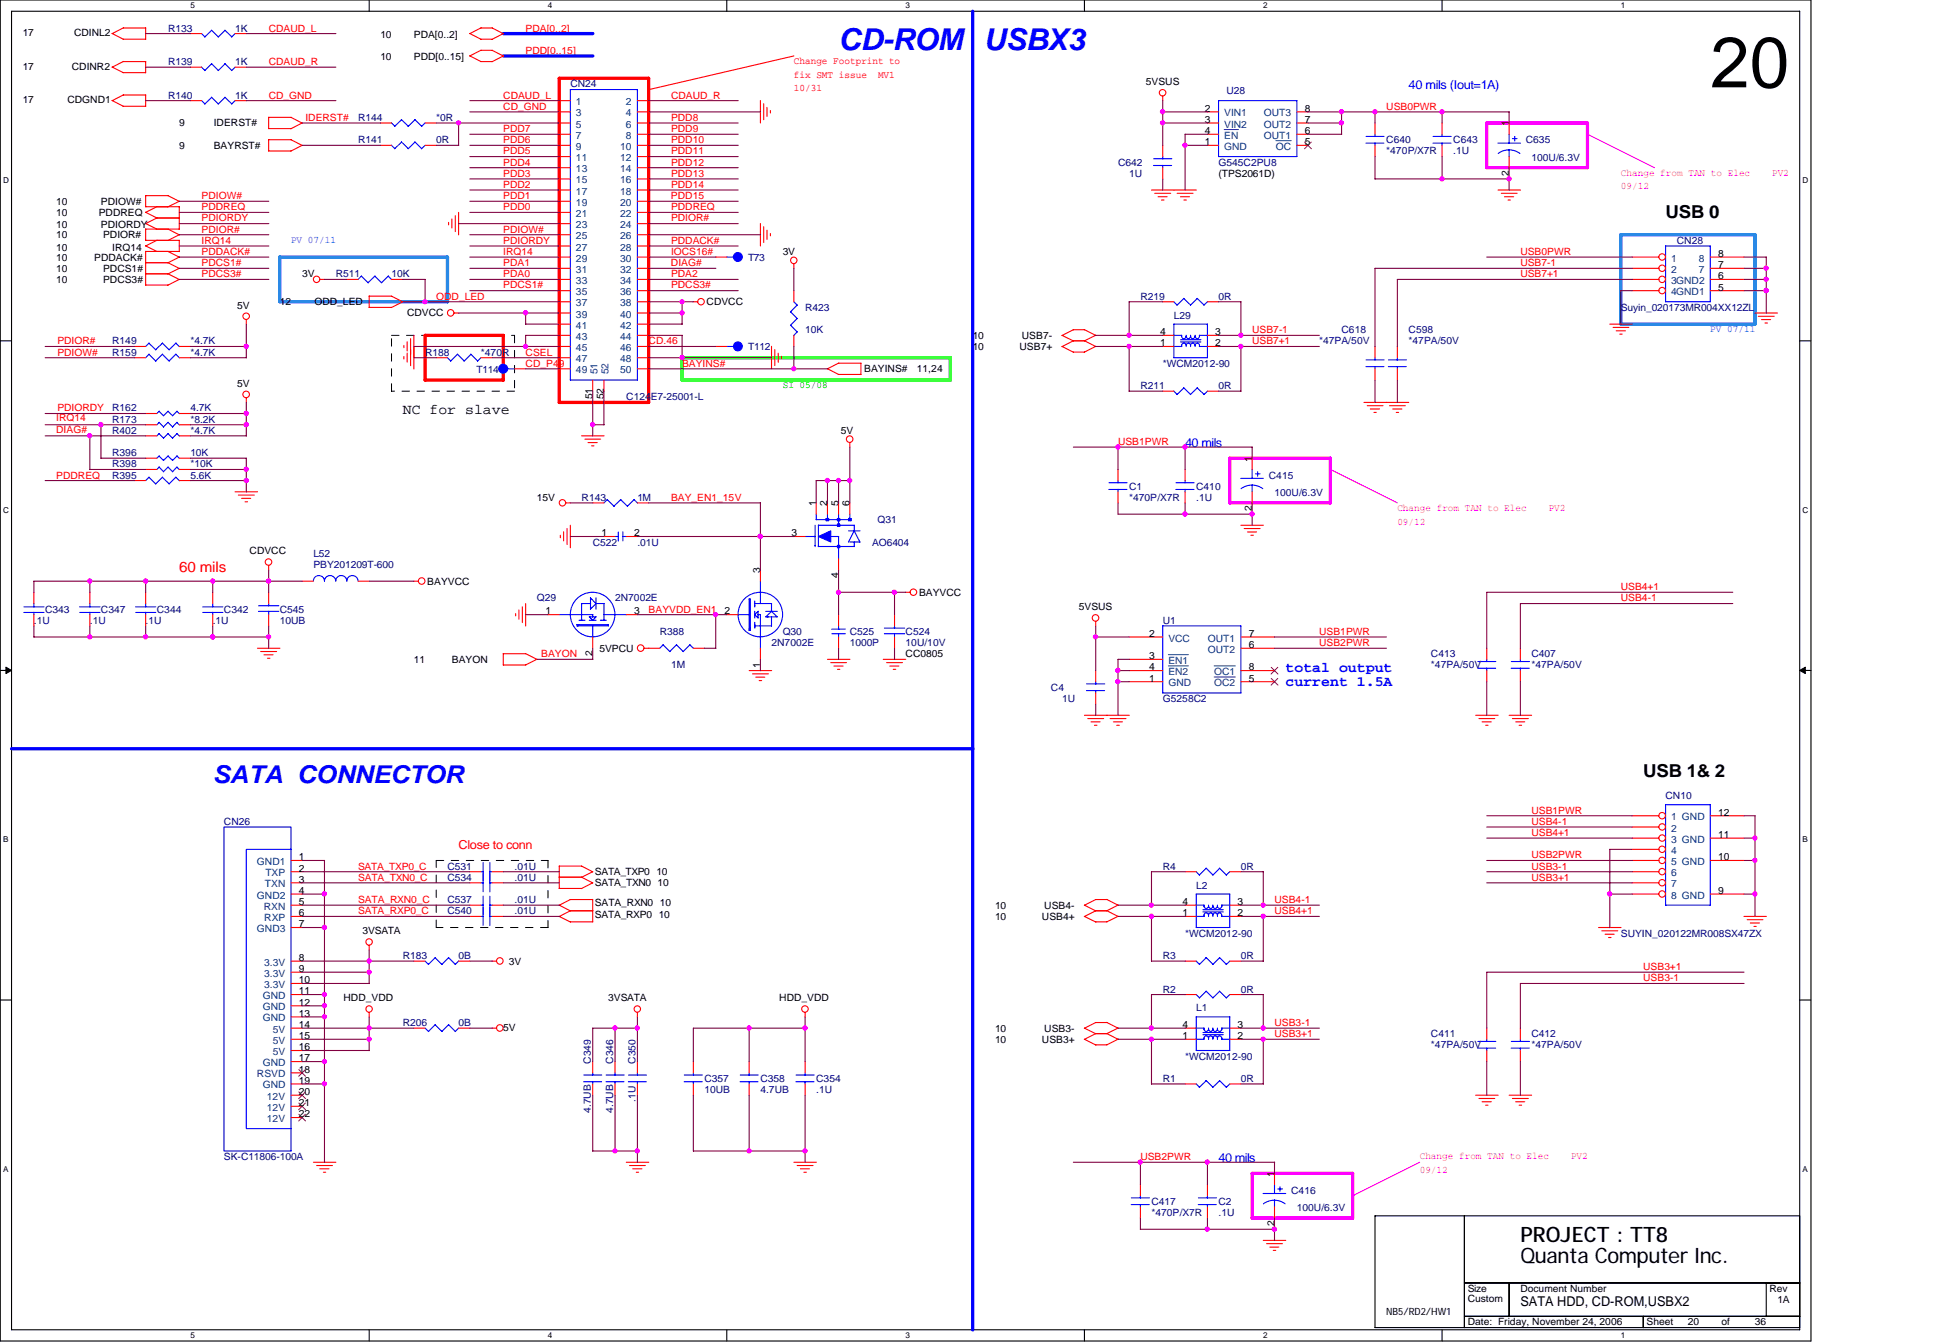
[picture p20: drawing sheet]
<svg xmlns="http://www.w3.org/2000/svg" width="262mm" height="182mm" viewBox="0 0 262 182" stroke-linecap="round" stroke-linejoin="round" font-family="sans-serif">
<defs><g id="words">
<text font-size="9.7" x="231.6" y="11.8">20</text>
<g font-size="4.1" fill="#00f">
<text x="113.6" y="6.8">CD-ROM</text>
<text x="133.2" y="6.8">USBX3</text>
</g>
<text font-size="3.3" fill="#00f" x="28.8" y="106">SATA CONNECTOR</text>
<g font-size="2.9">
<text x="205.9" y="171">Quanta Computer Inc.</text>
<text x="205.9" y="168.3">PROJECT : TT8</text>
</g>
<g font-size="2.4">
<text x="225.5" y="29.5">USB 0</text>
<text x="222.5" y="105.2">USB 1&amp; 2</text>
</g>
<text font-size="2" x="54.5" y="56.1">NC for slave</text>
<text font-size="2" fill="#f00" x="24.3" y="77.5">60 mils</text>
<g font-size="2" fill="#00f">
<text x="174.1" y="91">total output</text>
<text x="174.1" y="92.9">current 1.5A</text>
</g>
<text font-size="1.8" x="205.9" y="176.9">SATA HDD, CD-ROM,USBX2</text>
<g font-size="1.7" fill="#00f">
<text x="190.8" y="12.1">40 mils (Iout=1A)</text>
<text x="160.5" y="60.5">40 mils</text>
<text x="165" y="157.4">40 mils</text>
</g>
<text font-size="1.7" fill="#f00" x="62.1" y="115">Close to conn</text>
<g font-size="1.4">
<text x="3.1" y="4.9">17</text>
<text x="10" y="4.9">CDINL2</text>
<text x="51.5" y="5.2">10</text>
<text x="56" y="5.2">PDA[0..2]</text>
<text x="3.1" y="9.4">17</text>
<text x="9.7" y="9.4">CDINR2</text>
<text x="51.5" y="8.2">10</text>
<text x="56" y="8.2">PDD[0..15]</text>
<text x="155.2" y="11.5">5VSUS</text>
<text x="3.1" y="13.9">17</text>
<text x="9.1" y="13.9">CDGND1</text>
<text x="24.3" y="17.1">9</text>
<text x="29" y="17.1">IDERST#</text>
<text x="163.2" y="15.1">2</text>
<text x="163.2" y="16.6">3</text>
<text x="176.7" y="15.1">8</text>
<text x="176.7" y="16.6">7</text>
<text x="204.3" y="17.1" transform="rotate(-90 204.3 17.1)">1</text>
<text x="24.3" y="20.2">9</text>
<text x="29" y="20.2">BAYRST#</text>
<text x="163.2" y="19.7">1</text>
<text x="163.2" y="18.2">4</text>
<text x="165" y="23.9">(TPS2061D)</text>
<text x="176.7" y="19.7">5</text>
<text x="176.7" y="18.2">6</text>
<text x="204.3" y="23.8" transform="rotate(-90 204.3 23.8)">2</text>
<text x="7.6" y="27.7">10</text>
<text x="7.6" y="29.2">10</text>
<text x="13.4" y="29.2">PDDREQ</text>
<text x="13.7" y="27.7">PDIOW#</text>
<text x="7.6" y="30.9">10</text>
<text x="7.6" y="32.3">10</text>
<text x="7.6" y="35.3">10</text>
<text x="7.6" y="33.9">10</text>
<text x="12.8" y="35.3">PDDACK#</text>
<text x="13.7" y="30.9">PDIORDY</text>
<text x="14" y="32.3">PDIOR#</text>
<text x="15.2" y="33.9">IRQ14</text>
<text x="106" y="34.5">3V</text>
<text x="232.7" y="34.8">8</text>
<text x="7.6" y="38.3">10</text>
<text x="7.6" y="36.8">10</text>
<text x="14" y="38.3">PDCS3#</text>
<text x="14" y="36.8">PDCS1#</text>
<text x="32.1" y="41.8">5V</text>
<text x="37.9" y="41.3">12</text>
<text x="40.9" y="37.6">3V</text>
<text x="42.6" y="41.3">ODD_LED</text>
<text x="95.7" y="41.3">CDVCC</text>
<text x="232.7" y="39.3">5</text>
<text x="232.7" y="37.8">6</text>
<text x="232.7" y="36.3">7</text>
<text x="55.1" y="42.9">CDVCC</text>
<text x="131.7" y="47.4">10</text>
<text x="131.7" y="45.9">10</text>
<text x="138.1" y="47.4">USB7+</text>
<text x="138.4" y="45.9">USB7-</text>
<text x="157.1" y="46.9">1</text>
<text x="157.1" y="45.4">4</text>
<text x="164.6" y="45.4">3</text>
<text x="164.6" y="46.9">2</text>
<text x="32.1" y="52.4">5V</text>
<text x="117" y="50.4">BAYINS#</text>
<text x="124.2" y="50.4">11,24</text>
<text x="80.2" y="54.1" transform="rotate(-90 80.2 54.1)">51</text>
<text x="81.8" y="54.1" transform="rotate(-90 81.8 54.1)">52</text>
<text x="113.9" y="58.8">5V</text>
<text x="169.5" y="62.5" transform="rotate(-90 169.5 62.5)">1</text>
<text x="72.7" y="67.8">15V</text>
<text x="110.5" y="68.6" transform="rotate(-90 110.5 68.6)">1</text>
<text x="112" y="68.6" transform="rotate(-90 112 68.6)">2</text>
<text x="113.5" y="68.6" transform="rotate(-90 113.5 68.6)">5</text>
<text x="115.1" y="68.6" transform="rotate(-90 115.1 68.6)">6</text>
<text x="169.5" y="69.2" transform="rotate(-90 169.5 69.2)">2</text>
<text x="33.8" y="75.1">CDVCC</text>
<text x="81.4" y="72.6">1</text>
<text x="85.9" y="72.6">2</text>
<text x="103" y="77.7" transform="rotate(-90 103 77.7)">3</text>
<text x="107.2" y="72.6">3</text>
<text x="57.9" y="79.2">BAYVCC</text>
<text x="73.9" y="83.2">1</text>
<text x="85.9" y="83.2">3</text>
<text x="98.1" y="83.2">2</text>
<text x="113.5" y="78.3" transform="rotate(-90 113.5 78.3)">4</text>
<text x="124.5" y="80.7">BAYVCC</text>
<text x="146.1" y="82.7">5VSUS</text>
<text x="56" y="89.8">11</text>
<text x="61.2" y="89.8">BAYON</text>
<text x="80.2" y="88.9" transform="rotate(-90 80.2 88.9)">2</text>
<text x="81.2" y="88.3">5VPCU</text>
<text x="122.6" y="89">CC0805</text>
<text x="155.6" y="89.3">3</text>
<text x="155.6" y="86.3">2</text>
<text x="169.1" y="87.8">6</text>
<text x="169.1" y="86.3">7</text>
<text x="103" y="90.4" transform="rotate(-90 103 90.4)">1</text>
<text x="155.6" y="92.3">1</text>
<text x="155.6" y="90.8">4</text>
<text x="169.1" y="90.8">8</text>
<text x="169.1" y="92.3">5</text>
<text x="232.7" y="110.5">12</text>
<text x="232.7" y="113.5">11</text>
<text x="40.5" y="118">2</text>
<text x="40.5" y="119.5">3</text>
<text x="40.5" y="116.5">1</text>
<text x="80.6" y="118.5">SATA_TXP0 10</text>
<text x="232.7" y="116.5">10</text>
<text x="40.5" y="124.1">6</text>
<text x="40.5" y="121.1">4</text>
<text x="40.5" y="125.6">7</text>
<text x="40.5" y="122.6">5</text>
<text x="80.6" y="122.8">SATA_RXN0 10</text>
<text x="80.6" y="124.3">SATA_RXP0 10</text>
<text x="80.6" y="120">SATA_TXN0 10</text>
<text x="134.7" y="124.6">10</text>
<text x="134.7" y="123.1">10</text>
<text x="141.1" y="124.6">USB4+</text>
<text x="141.4" y="123.1">USB4-</text>
<text x="160.1" y="124.1">1</text>
<text x="160.1" y="122.6">4</text>
<text x="167.6" y="122.6">3</text>
<text x="167.6" y="124.1">2</text>
<text x="232.7" y="121.1">9</text>
<text x="40.5" y="130.2">8</text>
<text x="40.5" y="131.7">9</text>
<text x="49.1" y="126.6">3VSATA</text>
<text x="68.9" y="130.6">3V</text>
<text x="40.5" y="136.2">12</text>
<text x="40.5" y="133.2">10</text>
<text x="40.5" y="137.7">13</text>
<text x="40.5" y="134.7">11</text>
<text x="46.5" y="135.6">HDD_VDD</text>
<text x="82.4" y="135.6">3VSATA</text>
<text x="105.5" y="135.6">HDD_VDD</text>
<text x="40.5" y="142.3">16</text>
<text x="40.5" y="139.2">14</text>
<text x="40.5" y="143.8">17</text>
<text x="40.5" y="140.7">15</text>
<text x="68.2" y="139.6">5V</text>
<text x="134.7" y="141.2">10</text>
<text x="134.7" y="139.7">10</text>
<text x="141.1" y="141.2">USB3+</text>
<text x="141.4" y="139.7">USB3-</text>
<text x="160.1" y="140.7">1</text>
<text x="160.1" y="139.2">4</text>
<text x="167.6" y="139.2">3</text>
<text x="167.6" y="140.7">2</text>
<text x="40.5" y="148.3">20</text>
<text x="40.5" y="145.3">18</text>
<text x="40.5" y="149.8">21</text>
<text x="40.5" y="146.8">19</text>
<text x="40.5" y="151.3">22</text>
<text x="172.6" y="159.4" transform="rotate(-90 172.6 159.4)">1</text>
<text x="172.6" y="166.1" transform="rotate(-90 172.6 166.1)">2</text>
<text x="187.7" y="178.1">NB5/RD2/HW1</text>
<text x="198.8" y="176.3">Custom</text>
<text x="198.8" y="175">Size</text>
<text x="198.8" y="179.5">Date: Friday, November 24, 2006</text>
<text x="205.9" y="175">Document Number</text>
<text x="223" y="179.5">Sheet</text>
<text x="228.6" y="179.5">20</text>
<text x="233.1" y="179.5">of</text>
<text x="237.7" y="179.5">36</text>
<text x="239.6" y="175">Rev</text>
<text x="240.7" y="176.5">1A</text>
</g>
<g font-size="1.4" fill="#000080">
<text x="22.8" y="4.3">R133</text>
<text x="31.8" y="4.3">1K</text>
<text x="22.8" y="8.8">R139</text>
<text x="31.8" y="8.8">1K</text>
<text x="77.2" y="11.8">CN24</text>
<text x="22.8" y="13.4">R140</text>
<text x="31.8" y="13.4">1K</text>
<text x="48.5" y="16.4">R144</text>
<text x="59.1" y="16.4">*0R</text>
<text x="166.1" y="12.7">U28</text>
<text x="48.5" y="19.4">R141</text>
<text x="59.1" y="19.4">0R</text>
<text x="151.4" y="22.4">C642</text>
<text x="152.9" y="23.9">1U</text>
<text x="165" y="22.4">G545C2PU8</text>
<text x="187.7" y="19.4">C640</text>
<text x="187.7" y="20.9">*470P/X7R</text>
<text x="196.8" y="19.4">C643</text>
<text x="196.8" y="20.9">.1U</text>
<text x="206.6" y="19.4">C635</text>
<text x="207.4" y="21.8">100U/6.3V</text>
<text x="101.3" y="35.3">T73</text>
<text x="227.1" y="33">CN28</text>
<text x="45.5" y="37.6">R511</text>
<text x="53" y="37.6">10K</text>
<text x="154.4" y="40.6">R219</text>
<text x="165" y="40.6">0R</text>
<text x="15.2" y="46.7">R149</text>
<text x="25.8" y="46.7">*4.7K</text>
<text x="101.3" y="47.4">T112</text>
<text x="109" y="42.1">R423</text>
<text x="109" y="45.1">10K</text>
<text x="159" y="43.2">L29</text>
<text x="178.6" y="46.7">*47PA/50V</text>
<text x="181.7" y="45.1">C618</text>
<text x="190.8" y="45.1">C598</text>
<text x="190.8" y="46.7">*47PA/50V</text>
<text x="219.5" y="42.1">Suyin_020173MR004XX12ZL</text>
<text x="15.2" y="48.2">R159</text>
<text x="25.8" y="48.2">*4.7K</text>
<text x="57.6" y="48.2">R188</text>
<text x="64.5" y="50.6">T114</text>
<text x="65.1" y="48.2">*470R</text>
<text x="154.4" y="52.7">R211</text>
<text x="157.5" y="49.7">*WCM2012-90</text>
<text x="165" y="52.7">0R</text>
<text x="15.2" y="55.7">R162</text>
<text x="15.2" y="57.2">R173</text>
<text x="15.2" y="58.8">R402</text>
<text x="25.8" y="55.7">4.7K</text>
<text x="25.8" y="57.2">*8.2K</text>
<text x="25.8" y="58.8">*4.7K</text>
<text x="84.8" y="54.2">C124E7-25001-L</text>
<text x="15.2" y="64.8">R395</text>
<text x="15.2" y="61.8">R396</text>
<text x="15.2" y="63.3">R398</text>
<text x="25.8" y="64.8">5.6K</text>
<text x="25.8" y="61.8">10K</text>
<text x="25.8" y="63.3">*10K</text>
<text x="171.8" y="64.8">C415</text>
<text x="78.8" y="67.8">R143</text>
<text x="86.3" y="67.8">1M</text>
<text x="118.8" y="70.9">Q31</text>
<text x="152.9" y="66.3">C1</text>
<text x="152.9" y="67.8">*470P/X7R</text>
<text x="162" y="66.3">C410</text>
<text x="162" y="67.8">.1U</text>
<text x="172.6" y="67.2">100U/6.3V</text>
<text x="42.4" y="75.4">L52</text>
<text x="42.4" y="76.9">PBY201209T-600</text>
<text x="80.3" y="73.9">C522</text>
<text x="86.3" y="73.9">.01U</text>
<text x="118.1" y="73.9">AO6404</text>
<text x="6.1" y="83">C343</text>
<text x="13.7" y="83">C347</text>
<text x="21.2" y="83">C344</text>
<text x="30.3" y="83">C342</text>
<text x="37.9" y="83">C545</text>
<text x="72.7" y="81.4">Q29</text>
<text x="83.3" y="81.4">2N7002E</text>
<text x="4.6" y="84.5">.1U</text>
<text x="12.2" y="84.5">.1U</text>
<text x="19.7" y="84.5">.1U</text>
<text x="28.8" y="84.5">.1U</text>
<text x="37.9" y="84.5">10UB</text>
<text x="89.3" y="86">R388</text>
<text x="104.5" y="87.5">2N7002E</text>
<text x="106" y="86">Q30</text>
<text x="115.1" y="86">C525</text>
<text x="115.1" y="87.5">1000P</text>
<text x="122.6" y="86">C524</text>
<text x="122.6" y="87.5">10U/10V</text>
<text x="157.5" y="84.5">U1</text>
<text x="193.8" y="89">C413</text>
<text x="207.4" y="89">C407</text>
<text x="90.9" y="90.5">1M</text>
<text x="142.3" y="93.6">C4</text>
<text x="143.8" y="95.1">1U</text>
<text x="157.5" y="95.1">G5258C2</text>
<text x="193.8" y="90.5">*47PA/50V</text>
<text x="207.4" y="90.5">*47PA/50V</text>
<text x="30.3" y="111.7">CN26</text>
<text x="225.5" y="108.2">CN10</text>
<text x="60.6" y="119.3">C534</text>
<text x="60.6" y="117.8">C531</text>
<text x="69.7" y="119.3">.01U</text>
<text x="69.7" y="117.8">.01U</text>
<text x="157.5" y="117.8">R4</text>
<text x="168" y="117.8">0R</text>
<text x="60.6" y="123.8">C540</text>
<text x="60.6" y="122.3">C537</text>
<text x="69.7" y="123.8">.01U</text>
<text x="69.7" y="122.3">.01U</text>
<text x="162" y="120.4">L2</text>
<text x="54.5" y="129.9">R183</text>
<text x="62.1" y="129.9">0B</text>
<text x="157.5" y="129.9">R3</text>
<text x="160.5" y="126.9">*WCM2012-90</text>
<text x="168" y="129.9">0R</text>
<text x="219.5" y="126.9">SUYIN_020122MR008SX47ZX</text>
<text x="157.5" y="134.4">R2</text>
<text x="162" y="137">L1</text>
<text x="168" y="134.4">0R</text>
<text x="54.5" y="139">R206</text>
<text x="62.1" y="139">0B</text>
<text x="160.5" y="143.5">*WCM2012-90</text>
<text x="193.8" y="140.5">C411</text>
<text x="193.8" y="142">*47PA/50V</text>
<text x="207.4" y="140.5">C412</text>
<text x="207.4" y="142">*47PA/50V</text>
<text x="80" y="144.1" transform="rotate(-90 80 144.1)">C349</text>
<text x="83" y="144.1" transform="rotate(-90 83 144.1)">C346</text>
<text x="86.1" y="149.2" transform="rotate(-90 86.1 149.2)">.1U</text>
<text x="86.1" y="144.1" transform="rotate(-90 86.1 144.1)">C350</text>
<text x="95.4" y="146.5">C357</text>
<text x="95.4" y="148">10UB</text>
<text x="103" y="146.5">C358</text>
<text x="103" y="148">4.7UB</text>
<text x="110.5" y="146.5">C354</text>
<text x="110.5" y="148">.1U</text>
<text x="157.5" y="146.5">R1</text>
<text x="168" y="146.5">0R</text>
<text x="80" y="150.7" transform="rotate(-90 80 150.7)">4.7UB</text>
<text x="83" y="150.7" transform="rotate(-90 83 150.7)">4.7UB</text>
<text x="30.3" y="157.1">SK-C11806-100A</text>
<text x="174.9" y="161.7">C416</text>
<text x="155.9" y="163.2">C417</text>
<text x="155.9" y="164.7">*470P/X7R</text>
<text x="165" y="163.2">C2</text>
<text x="165" y="164.7">.1U</text>
<text x="175.6" y="164.1">100U/6.3V</text>
</g>
<g font-size="1.4" fill="#f00">
<text x="36.4" y="4.3">CDAUD_L</text>
<text x="71.2" y="4.3">PDA[0..2]</text>
<text x="36.4" y="8.8">CDAUD_R</text>
<text x="71.2" y="7.3">PDD[0..15]</text>
<text x="107.5" y="8.7">Change Footprint to</text>
<text x="107.5" y="10.5">fix SMT issue</text>
<text x="118.9" y="10.5">MV1</text>
<text x="36.4" y="13.4">CD_GND</text>
<text x="41.4" y="16.4">IDERST#</text>
<text x="68.2" y="17.9">PDD7</text>
<text x="68.2" y="14.9">CD_GND</text>
<text x="68.2" y="13.4">CDAUD_L</text>
<text x="90.9" y="16.4">PDD8</text>
<text x="90.9" y="17.9">PDD9</text>
<text x="90.9" y="13.4">CDAUD_R</text>
<text x="107.5" y="12.3">10/31</text>
<text x="187.7" y="14.9">USB0PWR</text>
<text x="68.2" y="20.9">PDD5</text>
<text x="68.2" y="19.4">PDD6</text>
<text x="68.2" y="23.9">PDD3</text>
<text x="68.2" y="22.4">PDD4</text>
<text x="90.9" y="23.9">PDD13</text>
<text x="90.9" y="19.4">PDD10</text>
<text x="90.9" y="22.4">PDD12</text>
<text x="90.9" y="20.9">PDD11</text>
<text x="27.3" y="30">PDIORDY</text>
<text x="27.3" y="27">PDIOW#</text>
<text x="27.3" y="28.5">PDDREQ</text>
<text x="68.2" y="25.5">PDD2</text>
<text x="68.2" y="27">PDD1</text>
<text x="68.2" y="28.5">PDD0</text>
<text x="90.9" y="27">PDD15</text>
<text x="90.9" y="28.5">PDDREQ</text>
<text x="90.9" y="25.5">PDD14</text>
<text x="90.9" y="30">PDIOR#</text>
<text x="27.3" y="34.5">PDDACK#</text>
<text x="27.3" y="31.5">PDIOR#</text>
<text x="27.3" y="33">IRQ14</text>
<text x="68.2" y="33">PDIORDY</text>
<text x="68.2" y="34.5">IRQ14</text>
<text x="68.2" y="31.5">PDIOW#</text>
<text x="90.9" y="33">PDDACK#</text>
<text x="90.9" y="34.5">IOCS16#</text>
<text x="205.9" y="34.5">USB0PWR</text>
<text x="27.3" y="37.6">PDCS3#</text>
<text x="27.3" y="36">PDCS1#</text>
<text x="59.1" y="40.6">ODD_LED</text>
<text x="68.2" y="36">PDA1</text>
<text x="68.2" y="39.1">PDCS1#</text>
<text x="68.2" y="37.6">PDA0</text>
<text x="90.9" y="36">DIAG#</text>
<text x="90.9" y="37.6">PDA2</text>
<text x="90.9" y="39.1">PDCS3#</text>
<text x="205.9" y="36">USB7-1</text>
<text x="205.9" y="37.6">USB7+1</text>
<text x="7.8" y="46.7">PDIOR#</text>
<text x="87.8" y="46.7">CD.46</text>
<text x="169.6" y="46.7">USB7+1</text>
<text x="169.6" y="45.1">USB7-1</text>
<text x="7.8" y="48.2">PDIOW#</text>
<text x="71.2" y="48.2">CSEL</text>
<text x="71.2" y="49.7">CD_P49</text>
<text x="92.4" y="49.7">BAYINS#</text>
<text x="7.6" y="57.1">IRQ14</text>
<text x="7.6" y="58.6">DIAG#</text>
<text x="7.8" y="55.7">PDIORDY</text>
<text x="7.6" y="64.8">PDDREQ</text>
<text x="151.4" y="60.3">USB1PWR</text>
<text x="90.9" y="67.8">BAY_EN1_15V</text>
<text x="87.8" y="83">BAYVDD_EN1</text>
<text x="219.5" y="79.9">USB4+1</text>
<text x="219.5" y="81.4">USB4-1</text>
<text x="73.3" y="89">BAYON</text>
<text x="178.6" y="87.5">USB2PWR</text>
<text x="178.6" y="86">USB1PWR</text>
<text x="207.4" y="110.2">USB1PWR</text>
<text x="207.4" y="111.7">USB4-1</text>
<text x="207.4" y="113.2">USB4+1</text>
<text x="48.5" y="117.8">SATA_TXP0_C</text>
<text x="48.5" y="119.3">SATA_TXN0_C</text>
<text x="207.4" y="117.8">USB3-1</text>
<text x="207.4" y="119.3">USB3+1</text>
<text x="207.4" y="116.3">USB2PWR</text>
<text x="48.5" y="123.8">SATA_RXP0_C</text>
<text x="48.5" y="122.3">SATA_RXN0_C</text>
<text x="172.6" y="123.8">USB4+1</text>
<text x="172.6" y="122.3">USB4-1</text>
<text x="222.5" y="131.4">USB3+1</text>
<text x="222.5" y="132.9">USB3-1</text>
<text x="172.6" y="139">USB3-1</text>
<text x="172.6" y="140.5">USB3+1</text>
<text x="154.4" y="157.1">USB2PWR</text>
</g>
<g font-size="1.4" fill="#004080">
<text x="78" y="14.2">1</text>
<text x="78" y="15.8">3</text>
<text x="78" y="17.3">5</text>
<text x="84.8" y="14.2">2</text>
<text x="84.8" y="15.8">4</text>
<text x="84.8" y="17.3">6</text>
<text x="165.8" y="15.8">VIN1</text>
<text x="165.8" y="17.3">VIN2</text>
<text x="171.2" y="15.8">OUT3</text>
<text x="171.2" y="17.3">OUT2</text>
<text x="78" y="18.8">7</text>
<text x="78" y="20.3">9</text>
<text x="78" y="21.8">11</text>
<text x="78" y="23.3">13</text>
<text x="84" y="20.3">10</text>
<text x="84" y="21.8">12</text>
<text x="84" y="23.3">14</text>
<text x="84.8" y="18.8">8</text>
<text x="165.8" y="20.3">GND</text>
<text x="165.8" y="18.8">EN</text>
<text x="171.2" y="18.8">OUT1</text>
<text x="172.8" y="20.3">OC</text>
<text x="78" y="24.8">15</text>
<text x="78" y="26.4">17</text>
<text x="78" y="27.9">19</text>
<text x="78" y="29.4">21</text>
<text x="84" y="24.9">16</text>
<text x="84" y="26.4">18</text>
<text x="84" y="27.9">20</text>
<text x="84" y="29.4">22</text>
<text x="78" y="30.9">23</text>
<text x="78" y="32.4">25</text>
<text x="78" y="33.9">27</text>
<text x="78" y="35.4">29</text>
<text x="84" y="30.9">24</text>
<text x="84" y="32.4">26</text>
<text x="84" y="33.9">28</text>
<text x="84" y="35.4">30</text>
<text x="226.3" y="35.4">1</text>
<text x="230.1" y="35.4">8</text>
<text x="78" y="37">31</text>
<text x="78" y="38.5">33</text>
<text x="78" y="40">35</text>
<text x="78" y="41.5">37</text>
<text x="84" y="37">32</text>
<text x="84" y="38.5">34</text>
<text x="84" y="40">36</text>
<text x="84" y="41.5">38</text>
<text x="226.3" y="37">2</text>
<text x="226.3" y="38.5">3GND2</text>
<text x="226.3" y="40">4GND1</text>
<text x="230.1" y="37">7</text>
<text x="78" y="43">39</text>
<text x="78" y="44.5">41</text>
<text x="78" y="46">43</text>
<text x="78" y="47.5">45</text>
<text x="84" y="43">40</text>
<text x="84" y="44.5">42</text>
<text x="84" y="46">44</text>
<text x="84" y="47.5">46</text>
<text x="78" y="49.1">47</text>
<text x="78" y="50.6">49</text>
<text x="80.9" y="50.7" transform="rotate(-90 80.9 50.7)">51</text>
<text x="82.4" y="50.7" transform="rotate(-90 82.4 50.7)">52</text>
<text x="84" y="49.1">48</text>
<text x="84" y="50.6">50</text>
<text x="158.2" y="89.9">EN1</text>
<text x="158.2" y="86.9">VCC</text>
<text x="163.6" y="88.4">OUT2</text>
<text x="163.6" y="86.9">OUT1</text>
<text x="158.2" y="92.9">GND</text>
<text x="158.2" y="91.4">EN2</text>
<text x="164.4" y="91.4">OC1</text>
<text x="164.4" y="92.9">OC2</text>
<text x="226.3" y="111.1">1 GND</text>
<text x="226.3" y="112.6">2</text>
<text x="34.8" y="117.2">GND1</text>
<text x="35.9" y="118.7">TXP</text>
<text x="226.3" y="114.1">3 GND</text>
<text x="226.3" y="115.7">4</text>
<text x="226.3" y="117.2">5 GND</text>
<text x="226.3" y="118.7">6</text>
<text x="34.8" y="121.7">GND2</text>
<text x="35.7" y="123.2">RXN</text>
<text x="35.8" y="124.7">RXP</text>
<text x="35.9" y="120.2">TXN</text>
<text x="226.3" y="120.2">7</text>
<text x="226.3" y="121.7">8 GND</text>
<text x="34.8" y="126.2">GND3</text>
<text x="35.8" y="130.8">3.3V</text>
<text x="35.6" y="136.8">GND</text>
<text x="35.6" y="135.3">GND</text>
<text x="35.8" y="133.8">3.3V</text>
<text x="35.8" y="132.3">3.3V</text>
<text x="35.6" y="138.3">GND</text>
<text x="36.9" y="142.9">5V</text>
<text x="36.9" y="139.9">5V</text>
<text x="36.9" y="141.4">5V</text>
<text x="34.8" y="145.9">RSVD</text>
<text x="35.6" y="147.4">GND</text>
<text x="35.6" y="144.4">GND</text>
<text x="36.1" y="148.9">12V</text>
<text x="36.1" y="150.5">12V</text>
<text x="36.1" y="152">12V</text>
</g>
<g font-size="1.4" fill="#f0f">
<text x="219.5" y="23.8">Change from TAN to Elec</text>
<text x="240" y="23.8">PV2</text>
<text x="219.5" y="25.7">09/12</text>
<text x="189.2" y="69.2">Change from TAN to Elec</text>
<text x="189.2" y="71.1">09/12</text>
<text x="209.7" y="69.2">PV2</text>
<text x="192.3" y="157">Change from TAN to Elec</text>
<text x="192.3" y="158.8">09/12</text>
<text x="212.8" y="157">PV2</text>
</g>
<g font-size="1.4" fill="#0080ff">
<text x="39.4" y="32.9">PV 07/11</text>
<text x="231.6" y="45">PV 07/11</text>
</g>
<text font-size="1.4" fill="#0f0" x="106" y="52.6">SI 05/08</text>
<g font-size="1.1">
<text x="25.8" y="1.1">5</text>
<text x="74.2" y="1.1">4</text>
<text x="122.6" y="1.1">3</text>
<text x="171.1" y="1.1">2</text>
<text x="219.5" y="1.1">1</text>
<text x=".4" y="24.8">D</text>
<text x="244.1" y="24.8">D</text>
<text x=".4" y="69.4">C</text>
<text x="244.1" y="69.4">C</text>
<text x=".4" y="114.1">B</text>
<text x="244.1" y="114.1">B</text>
<text x=".4" y="158.7">A</text>
<text x="244.1" y="158.7">A</text>
<text x="25.8" y="181.3">5</text>
<text x="74.2" y="181.3">4</text>
<text x="122.6" y="181.3">3</text>
<text x="171.1" y="181.3">2</text>
<text x="219.5" y="181.3">1</text>
</g>
</g></defs>
<path d="M0 0h245.2v181.6h-245.2zM1.6 1.5h242.1v178.6h-242.1z" fill="none" stroke="#000" stroke-width=".15"/>
<g fill="#fff">
<path d="M25.8 .2h.6v1.2h-.6z"/>
<path d="M25.8 180.3h.6v1.2h-.6z"/>
</g>
<path d="M50 0v1.5M50 180.1v1.5" fill="none" stroke="#000" stroke-width=".15"/>
<g fill="#fff">
<path d="M74.2 .2h.6v1.2h-.6z"/>
<path d="M74.2 180.3h.6v1.2h-.6z"/>
</g>
<path d="M98.4 0v1.5M98.4 180.1v1.5" fill="none" stroke="#000" stroke-width=".15"/>
<g fill="#fff">
<path d="M122.6 .2h.6v1.2h-.6z"/>
<path d="M122.6 180.3h.6v1.2h-.6z"/>
</g>
<path d="M146.9 0v1.5M146.9 180.1v1.5" fill="none" stroke="#000" stroke-width=".15"/>
<g fill="#fff">
<path d="M171.1 .2h.6v1.2h-.6z"/>
<path d="M171.1 180.3h.6v1.2h-.6z"/>
</g>
<path d="M195.3 0v1.5M195.3 180.1v1.5" fill="none" stroke="#000" stroke-width=".15"/>
<g fill="#fff">
<path d="M219.5 .2h.6v1.2h-.6z"/>
<path d="M219.5 180.3h.6v1.2h-.6z"/>
<path d="M.4 23.8h.8v1.2h-.8z"/>
<path d="M244.1 23.8h.8v1.2h-.8z"/>
<path d="M.4 68.5h.8v1.2h-.8z"/>
<path d="M244.1 68.5h.8v1.2h-.8z"/>
</g>
<path d="M0 46.2h1.6M243.7 46.2h1.5" fill="none" stroke="#000" stroke-width=".15"/>
<g fill="#fff">
<path d="M.4 113.1h.7v1.2h-.7z"/>
<path d="M244.1 113.1h.7v1.2h-.7z"/>
</g>
<path d="M0 90.8h1.6M243.7 90.8h1.5" fill="none" stroke="#000" stroke-width=".15"/>
<path d="M.8 90.4l.8 .4-.8 .4zM243.7 90.8l.8-.4v.8z" fill="#000" stroke="#000" stroke-width=".14"/>
<g fill="#fff">
<path d="M.4 157.8h.7v1.2h-.7z"/>
<path d="M244.1 157.8h.7v1.2h-.7z"/>
</g>
<path d="M0 135.4h1.6M243.7 135.4h1.5M186.2 164.7h57.5v15.1h-57.5zM198.3 173.8h45.4M198.3 164.7v15.1M198.3 178.3h45.4M204.4 173.8v4.5M222.5 178.3v1.5M239.2 173.8v4.5" fill="none" stroke="#000" stroke-width=".15"/>
<path d="M68.2 7.6h12.1M68.2 4.6h12.1M131.7 1.5v178.6M1.6 101.4h130.1" fill="none" stroke="#00f" stroke-width=".44"/>
<path d="M214.9 18.2l9.1 4.5M180.1 63.6l9.1 4.5M192.3 157.4l-9.1 4.6" fill="none" stroke="#f0f" stroke-width=".15"/>
<g fill="none" stroke="#f00" stroke-width=".15">
<path d="M15.2 4.5l1.5 .8h3M15.2 13.6l1.5 .8h3M16.7 3.8h3v1.5M16.7 8.3h3v1.6l-3-.1-1.5-.7M16.7 12.9h3v1.5M16.7 3.8l-1.5 .8M16.7 8.3l-1.5 .8M16.7 12.8l-1.5 .8M25.8 13.6h1.5M25.8 4.6h1.5M25.8 9.1h1.5M31.8 13.6h1.6"/>
<path d="M31.8 4.6h1.6M31.8 9.1h1.6M36.4 17.4h3M36.4 15.9v1.5M36.4 18.9v1.5M36.4 15.9h3M36.4 18.9h3M39.4 15.9l1.5 .8M39.4 18.9l1.5 .8M40.9 16.7l-1.5 .7M40.9 19.7l-1.5 .8M51.5 16.7h1.5"/>
<path d="M51.5 19.7h1.5M57.6 16.7h1.5M57.6 19.7h1.5M63.6 7.6l1.5 .7M63.6 7.6l1.5-.8h1.6l1.5 .8M65.1 5.3h1.6M65.1 8.3h1.6M65.1 3.8h1.6l1.5 .8M65.1 3.8l-1.5 .7 1.5 .8M68.2 4.6l-1.6 .7M68.2 7.6l-1.6 .8M75.7 13.6h1.5"/>
<path d="M75.7 15.2h1.5M75.7 16.7h1.5M75.7 18.2h1.5M75.7 19.7h1.5M86.3 13.6h1.5M86.3 15.2h1.5M86.3 16.7h1.5M86.3 18.2h1.5M86.3 19.7h1.5M103 13.6v3.1M103.4 14.1v2.1M103.9 14.5v1.3"/>
<path d="M104.3 15v.3M107.5 7.6l-19.7 4.5M157.5 13v.7M157.5 19.7v1.5M163.5 15.2h1.5M163.5 16.7h1.5M163.5 18.2h1.5M163.5 19.7h1.5M175.6 15.2h1.5M175.6 16.7h1.5M175.6 18.2h1.5M175.6 19.7h1.5"/>
<path d="M186.2 16.7v1.5M186.2 19.7v1.5M195.3 16.7v1.5M195.3 19.7v1.5M204.4 16.7v1.5M19.7 35.6h3.1M19.7 32.6h4.6M19.7 28h4.6M19.7 28.7l1.5 .8-1.5 .8M19.7 33.3l1.5 .8M19.7 37.1h3.1M19.7 38.6h3.1"/>
<path d="M19.7 30.3l1.5 .7M19.7 26.5v1.5M19.7 31v1.6M19.7 34v4.6M19.7 34.1h4.6M19.7 26.5h3.1M21.2 29.5h3.1M21.3 28l-1.6 .8M21.3 32.5l-1.6 .8M22.8 34.1l1.5 .7M22.8 31l1.5 .8M22.8 37.1l1.5 .8"/>
<path d="M22.8 26.5l1.5 .8M22.8 35.6l1.5 .8M24.3 34.8l-1.6 .8M24.3 28v3h-4.6M24.3 31.8l-1.6 .8M24.3 32.6v1.5M24.3 37.8l-1.6 .8M24.3 27.3l-1.6 .7M24.3 36.3l-1.6 .8M36.4 20.4h3M43.3 37.8h.7M47 37.8h1.5"/>
<path d="M53 37.8h1.5M60.7 30.1v.4M61.2 29.7v1.2M61.7 29.2v2.2M62.1 28.8v3M75.7 25.7h1.5M75.7 37.8h1.5M75.7 21.2h1.5M75.7 22.7h1.5M75.7 24.2h1.5M75.7 27.3h1.5M75.7 28.8h1.5"/>
<path d="M75.7 30.3h1.5M75.7 31.8h1.5M75.7 33.3h1.5M75.7 34.8h1.5M75.7 36.3h1.5M75.7 39.4h1.5M86.3 25.7h1.5M86.3 37.8h1.5M86.3 21.2h1.5M86.3 22.7h1.5M86.3 24.2h1.5M86.3 27.3h1.5"/>
<path d="M86.3 28.8h1.5M86.3 30.3h1.5M86.3 31.8h1.5M86.3 33.3h1.5M86.3 34.8h1.5M86.3 36.3h1.5M86.3 39.4h1.5M96.9 34.8h1.5M103 30.3v3M103.4 30.7v2.2M103.9 31.2v1.2M104.3 31.6v.3"/>
<path d="M107.5 35.7v.7M107.5 39.4v1.5M155.9 25.7h6.1M156.4 26.2h2.1M156.8 26.6h1.2M157.3 27.1h.3M157.5 22.7v1.5M159.4 26.2h2.2M159.8 26.6h1.3M160.3 27.1h.4M202.9 25.7h3M203.3 26.2h2.1"/>
<path d="M203.7 26.6h1.3M204.2 27.1h.3M204.4 21.2v1.5M221 37.8h3.6M221 34.8h3.6M221 36.3h3.6M221 39.4h3.6M231.6 37.8h4.6M231.6 34.8h4.6M231.6 36.3h4.6M231.6 39.4h4.6M18.2 46.9h1.5"/>
<path d="M18.2 48.5h1.5M19.7 59h1.5M19.7 56h1.5M19.7 57.5h1.5M24.3 59h1.5M24.3 46.9h1.5M24.3 48.5h1.5M24.3 56h1.5M24.3 57.5h1.5M33.4 43.3v.6M33.4 53.9v.6M50 41.6h3"/>
<path d="M50 40.1v1.5M50 40.1h3M53 40.1l1.6 .8M54.5 40.9l-1.5 .8M54.7 46.8v.3M54.7 48.3v.3M55.1 46.3v1.2M55.1 47.8v1.2M55.6 45.9v3.6M56 45.4v4.6M59.1 48.5h1.5M61.5 42.4h.6"/>
<path d="M65.1 48.5h1.6M69.7 50h1.5M75.7 42.4h1.5M75.7 40.9h1.5M75.7 43.9h1.5M75.7 45.4h1.5M75.7 46.9h1.5M75.7 48.5h1.5M75.7 50h1.5M78.8 59h3M79.2 59.5h2.1M79.6 59.9h1.3"/>
<path d="M80.3 51.5v1.5M81.8 51.5v1.5M86.3 42.4h1.5M86.3 40.9h1.5M86.3 43.9h1.5M86.3 45.4h1.5M86.3 46.9h1.5M86.3 48.5h1.5M86.3 50h1.5M93.9 40.9h.6M96.9 46.9h1.5M104.5 46.9v3.1"/>
<path d="M104.9 47.3v2.2M105.4 47.8v1.3M105.8 48.3v.3M107.5 45.4v1.5M112 49.9l1.5 .8h3.1M113.6 49.2h3v1.5M113.6 49.2l-1.5 .8M115.1 59.9v.7M143.8 46.9l1.6 .8M146.8 44.6l1.6 .8M146.8 46.1l1.6 .8-1.5 .8h-1.6M146.9 44.7h-1.6l-1.5 .7 1.6 .8"/>
<path d="M148.4 45.4l-1.5 .8h-1.6l-1.5 .7M157.5 40.9h1.5M157.5 45.4h1.5M157.5 46.9h1.5M157.5 53h1.5M163.5 40.9h1.5M163.5 45.4h1.5M163.5 46.9h1.5M163.5 53h1.5M184.7 54.5h6.1M185.1 54.9h2.2M185.6 55.4h1.2"/>
<path d="M186.1 55.9h.3M186.2 46.9v1.6M186.2 50v1.5M188.2 54.9h2.1M188.6 55.4h1.2M189.1 55.9h.3M189.2 46.9v1.6M189.2 50v1.5M218 43.9h3M218.4 44.3h2.2M218.9 44.8h1.2M219.3 45.3h.4"/>
<path d="M237.7 42.4h3M238.1 42.8h2.2M238.5 43.3h1.3M239 43.8h.3M18.2 65.1h1.5M19.7 62.1h1.5M19.7 63.6h1.5M24.3 65.1h1.5M24.3 62.1h1.5M24.3 63.6h1.5M31.8 66.6h3.1M32.3 67.1h2.1"/>
<path d="M32.7 67.5h1.2M33.2 68h.3M36.4 76.6v.6M40.9 78.7h1.5M48.5 78.7h1.5M56 78.7h.7M75.9 72.5v.3M76.3 72v1.3M76.6 68.1h.7M76.8 71.6v2.1M77.2 71.1v3.1M80.1 60.4h.3"/>
<path d="M80.3 68.1h1.5M81.8 72.7h1.5M84.8 72.7h1.5M86.3 68.1h1.5M103 77.2v1.5M107.5 72.7h1.5M110.5 68.1v1.5M112.1 68.1v1.5M113.6 68.1v1.5M113.6 75.7v1.5M115.1 68.1v1.5M151.4 63.6v1.5"/>
<path d="M151.4 66.6v1.5M160.5 63.6v1.5M160.5 66.6v1.5M168 71.1h3.1M168.5 71.6h2.1M168.9 72.1h1.3M169.4 72.5h.3M169.6 62.1v1.5M169.6 66.6v1.5M4.6 80.2v1.5M4.6 83.2v1.6M12.2 80.2v1.5"/>
<path d="M12.2 83.2v1.6M19.7 80.2v1.5M19.7 83.2v1.6M28.8 80.2v1.5M28.8 83.2v1.6M34.9 87.8h3M35.3 88.2h2.2M35.7 88.7h1.3M36.2 89.2h.4M36.4 80.2v1.5M36.4 83.2v1.6M69.8 83.1v.3"/>
<path d="M70.3 82.6v1.3M70.7 82.2v2.1M71.2 88.5l1.5 .8M71.2 81.7v3.1M71.2 88.5h-3.1l.1 1.6M72.7 89.3l-1.5 .8h-3M74.2 83.2h1.5M80.3 86.3v1.5M84.8 83.2h1.5M87.2 87.8h2.1M93.9 87.8h1.5M98.4 83.2h1.5"/>
<path d="M101.4 90.8h3.1M101.9 91.3h2.2M102.3 91.7h1.3M102.8 92.2h.3M103 87.8v1.5M112.1 89.3h3M112.5 89.7h2.1M112.9 90.2h1.3M113.4 90.7h.3M113.6 83.2v1.6M113.6 86.3v1.5M119.6 89.3h3.1"/>
<path d="M120.1 89.7h2.1M120.5 90.2h1.2M121 90.7h.3M121.1 83.2v1.6M121.1 86.3v1.5M122.6 80.2h.7M146.9 96.9h6M147.3 97.3h2.2M147.7 97.8h1.3M148.2 98.2h.3M148.4 84.2v.6M148.4 90.8v1.5"/>
<path d="M148.4 93.9v1.5M150.3 97.3h2.2M150.8 97.8h1.2M151.2 98.2h.4M152.9 89.3h4.6M152.9 90.8h4.6M152.9 92.3h4.6M152.9 86.3h4.6M168 87.8h4.6M168 90.8h4.6M168 92.3h4.6M168 86.3h4.6"/>
<path d="M199.8 96.9h3.1M200.3 97.3h2.1M200.7 97.8h1.2M201.2 98.2h.3M201.3 87.8v1.5M201.3 90.8v1.5M204.4 96.9h3M204.8 97.3h2.2M205.2 97.8h1.3M205.7 98.2h.4M205.9 87.8v1.5M205.9 90.8v1.5"/>
<path d="M39.4 118.1h1.5M39.4 119.6h1.5M39.4 116.5h1.5M63.6 118.1h1.5M63.6 119.6h1.5M66.7 118.1h1.5M66.7 119.6h1.5M75.7 118.8h3.1M75.7 117.3h3.1M75.7 117.3v3M78.8 117.3l1.5 .8-1.6 .7M78.8 118.8l1.5 .8"/>
<path d="M80.3 119.6l-1.6 .8M160.5 118.1h1.5M166.5 118.1h1.5M221 118.1h3.6M221 119.6h3.6M221 110.5h3.6M221 112h3.6M221 113.5h3.6M221 115h3.6M221 116.5h3.6M231.6 110.5h4.6M231.6 113.5h4.6"/>
<path d="M231.6 116.5h4.6M39.4 139.3h1.5M39.4 130.2h1.5M39.4 125.6h1.5M39.4 124.1h1.5M39.4 122.6h1.5M39.4 134.7h1.5M39.4 121.1h1.5M39.4 136.2h1.5M39.4 133.2h1.5M39.4 137.7h1.5M39.4 131.7h1.5"/>
<path d="M50 128v.7M50 137.1v.7M56 139.3h1.6M56 130.2h1.6M62.1 139.3h1.5M62.1 130.2h1.5M63.6 124.1h1.5M63.6 122.6h1.5M66.6 139.3h.6M66.6 130.2h.6M66.7 124.1h1.5M66.7 122.6h1.5"/>
<path d="M75.7 120.3h3.1M75.7 122.6l1.6 .8M75.7 124.1l1.6 .8M80.3 121.8v3.1h-3.1M80.3 121.8h-3.1l-1.5 .8M80.3 123.4h-3.1l-1.5 .7M86.3 137.1v.7M109 137.1v.7M146.9 139.3l1.5 .7M146.9 122.6l1.5 .8-1.6 .7M146.9 124.1l1.5 .8M148.4 123.4h1.5"/>
<path d="M148.4 121.8h1.5M148.4 140h1.5M148.4 138.5h1.5M148.4 124.9h1.5M148.4 140l-1.6 .8M148.4 138.5l-1.6 .8M148.4 121.8l-1.6 .8M149.9 138.5l1.5 .8M149.9 121.8l1.5 .8M149.9 123.3l1.5 .8M151.4 139.2l-1.5 .8 1.5 .8M151.4 122.6l-1.5 .8"/>
<path d="M151.4 124.1l-1.5 .8M160.5 139.3h1.5M160.5 130.2h1.5M160.5 124.1h1.5M160.5 122.6h1.5M160.5 134.7h1.5M166.5 139.3h1.5M166.5 130.2h1.5M166.5 124.1h1.5M166.5 122.6h1.5M166.5 134.7h1.5M201.3 139.3v1.5"/>
<path d="M205.9 139.3v1.5M216.5 125.6h3M216.9 126.1h2.2M217.4 126.5h1.2M217.8 127h.4M221 121.1h3.6M231.6 121.1h4.6M236.2 124.1h3M236.6 124.6h2.1M237 125h1.3M237.5 125.5h.3M39.4 148.3h1.5"/>
<path d="M39.4 140.8h1.5M39.4 151.4h1.5M39.4 145.3h1.5M39.4 142.3h1.5M39.4 149.8h1.5M39.4 146.8h1.5M39.4 143.8h1.5M42.4 157.4h3.1M42.9 157.9h2.1M43.3 158.3h1.3M43.8 158.8h.3M80.3 143.8v1.5"/>
<path d="M80.3 146.8v1.5M83.3 143.8v1.5M83.3 146.8v1.5M84.8 157.4h3.1M85.3 157.9h2.1M85.7 158.3h1.2M86.2 158.8h.3M86.3 143.8v1.5M86.3 146.8v1.5M93.9 143.8v1.5M93.9 146.8v1.5M101.4 143.8v1.5"/>
<path d="M101.4 146.8v1.5M107.5 157.4h3.1M107.9 157.9h2.2M108.4 158.3h1.2M108.9 158.8h.3M109 143.8v1.5M109 146.8v1.5M146.9 140.8l1.5 .7M148.4 141.5h1.5M151.4 140.7l-1.5 .8M160.5 140.8h1.5M160.5 146.8h1.5"/>
<path d="M166.5 140.8h1.5M166.5 146.8h1.5M172.6 158.9v1.5M199.8 148.3h3.1M200.3 148.8h2.1M200.7 149.2h1.2M201.2 149.7h.3M201.3 142.3v1.5M204.4 148.3h3M204.8 148.8h2.2M205.2 149.2h1.3M205.7 149.7h.4"/>
<path d="M205.9 142.3v1.5M154.4 160.4v1.5M154.4 163.5v1.5M163.5 160.4v1.5M163.5 163.5v1.5M171.1 168h3M171.5 168.4h2.2M172 168.9h1.2M172.4 169.4h.4M172.6 163.5v1.5"/>
<circle cx="157.4" cy="12.6" r=".44"/>
<circle cx="42.9" cy="37.8" r=".43"/>
<circle cx="107.5" cy="35.3" r=".44"/>
<circle cx="225.1" cy="37.8" r=".44"/>
<circle cx="225.1" cy="39.4" r=".44"/>
<circle cx="225.1" cy="36.3" r=".44"/>
<circle cx="225.1" cy="34.8" r=".44"/>
<circle cx="33.3" cy="53.4" r=".45"/>
<circle cx="33.3" cy="42.8" r=".44"/>
<circle cx="61" cy="42.4" r=".44"/>
<circle cx="94.9" cy="40.9" r=".44"/>
<circle cx="115.1" cy="59.5" r=".45"/>
<circle cx="36.4" cy="76.1" r=".44"/>
<circle cx="57.1" cy="78.7" r=".45"/>
<circle cx="76.2" cy="68.1" r=".43"/>
<circle cx="86.8" cy="87.8" r=".45"/>
<circle cx="123.7" cy="80.2" r=".44"/>
<circle cx="148.4" cy="83.7" r=".45"/>
<circle cx="225.1" cy="119.6" r=".44"/>
<circle cx="225.1" cy="113.5" r=".44"/>
<circle cx="225.1" cy="115" r=".44"/>
<circle cx="225.1" cy="118.1" r=".44"/>
<circle cx="225.1" cy="112" r=".44"/>
<circle cx="225.1" cy="110.5" r=".44"/>
<circle cx="225.1" cy="116.5" r=".44"/>
<circle cx="50" cy="127.6" r=".43"/>
<circle cx="50" cy="136.7" r=".43"/>
<circle cx="67.7" cy="130.2" r=".45"/>
<circle cx="67.7" cy="139.2" r=".45"/>
<circle cx="86.3" cy="136.7" r=".43"/>
<circle cx="109" cy="136.7" r=".44"/>
<circle cx="225.1" cy="121.1" r=".44"/>
</g>
<path d="M53 45.4h16.7M53 53v-7.6M69.7 45.4v7.6M69.7 53h-16.7M59.1 116.5h15.1M74.2 116.5v9.1M59.1 125.6v-9.1M74.2 125.6h-15.1" fill="none" stroke="#000" stroke-width=".14" stroke-dasharray="1 1 1 1 1 1 1 1"/>
<path d="M92.4 48.5h36.3v3h-36.3z" fill="none" stroke="#0f0" stroke-width=".44"/>
<path d="M37.9 34.8h22.7v6.1h-22.7zM219.5 31.8h18.2v12.1h-18.2z" fill="none" stroke="#0080ff" stroke-width=".44"/>
<path d="M201.3 16.7h13.7v6h-13.7zM166.5 62.1h13.6v6h-13.6zM169.6 158.9h13.6v6.1h-13.6z" fill="none" stroke="#f0f" stroke-width=".44"/>
<path d="M75.7 10.6h12.1v43.9h-12.1zM57.6 45.4h10.6v6.1h-10.6z" fill="none" stroke="#f00" stroke-width=".44"/>
<g fill="none" stroke="#00f" stroke-width=".15">
<path d="M27.3 4.5l.4 .5M27.3 13.6l.4 .5M27.3 9.1l.4 .4M28.6 13.2l.9 .9 1-.9M28.6 8.6l1 .9M28.7 13.2l-1 .9M28.7 8.6l-1 1M30.5 13.2l.9 .9M30.5 8.6l.9 .9M30.5 8.6l-1 1M31.4 5l-.9-.9-1 .9-.9-.9-.9 .9M31.8 4.6l-.4 .4"/>
<path d="M31.8 13.6l-.4 .5M31.8 9.1l-.4 .5M53 16.6l.5 .5M54.4 19.2l.9 .9M54.4 16.2l.9 .9M54.4 19.2l-1 1-.4-.5M54.4 16.2l-1 .9M56.2 19.2l.9 .9M56.2 16.2l.9 .9M56.2 19.2l-.9 1M56.2 16.2l-.9 .9M57.6 19.7l-.5 .5"/>
<path d="M57.6 16.7l-.5 .4M77.2 12.1h9.1v39.4h-9.1zM165 13.6h10.6v7.6h-10.6zM185 19.4h2.4M185 18.5h2.4M186.2 18.2v.3M186.2 19.4v.3M194.1 19.4h2.4M194.1 18.5h2.4M195.3 18.2v.3M195.3 19.4v.3M202.8 19.4h3.1"/>
<path d="M204.4 18.2v1.2M204.8 18.8h.6M205.1 18.5v.6M48.9 37.4l1 .9M49 37.4l-.5 .4M50.8 37.4l.9 .9M50.8 37.4l-1 .9M52.6 37.4l.4 .5M52.6 37.4l-.9 .9M98.4 34.8h1M156.2 22.4h2.5M156.2 21.5h2.5"/>
<path d="M157.5 21.2v.3M157.5 22.4v.3M202.9 20.8a2.42 2.42 0 0 1 1.4-.5h.1a2.42 2.42 0 0 1 1.4 .5M204.4 20.3v.9M225.5 33.3h6.1v7.6h-6.1zM19.7 48.5l.5-.5 .9 .9M20.2 46.5l.9 .9M20.2 46.5l-.5 .4M21.1 48.9l.9-.9 .9 .9M21.5 55.7l.7 .6M21.5 57.2l.7 .6M21.5 58.7l.7 .7"/>
<path d="M21.6 55.7l-.4 .3M21.6 57.2l-.4 .3M21.6 58.7l-.4 .3M22 46.5l.9 .9M22 46.5l-.9 .9M22.8 55.7l.6 .6M22.8 57.2l.6 .6M22.8 58.7l.6 .7M22.8 55.7l-.7 .6M22.8 57.2l-.7 .6M22.8 58.7l-.7 .6M23.8 46.5l.5 .4"/>
<path d="M23.8 48l.5 .5M23.8 46.5l-.9 .9M23.8 48l-.9 .9M24 55.7l.3 .3M24 57.2l.3 .4M24 58.7l.3 .4M24 55.7l-.6 .6M24 57.2l-.6 .6M24 58.7l-.6 .6M60.6 48.4l.4 .5M61.9 48l1 .9M62 48l-1 .9"/>
<path d="M63.8 48l.9 .9M63.8 48l-1 .9M65.1 48.5l-.4 .4M68.7 50h1M98.4 46.9h1M107.1 42.2l.9 1M107.1 44l.9 1M107.5 40.9l.5 .4M107.9 41.3l-.9 .9M107.9 43.1l-.9 1M107.9 45l-.4 .4M158.9 46.9h1.1"/>
<path d="M158.9 45.4h1.1M158.9 40.9l.5 .4M158.9 53l.5 .4M159 43.9h4.5v4.6h-4.5zM159.9 46.3h2.7M159.9 46h2.7M160 45.6a.31 .31 0 0 0 .3 .3 .31 .31 0 0 0 .3-.3 .3 .3 0 0 0 .3 .3 .3 .3 0 0 0 .3-.3 .31 .31 0 0 0 .3 .3 .31 .31 0 0 0 .3-.3 .3 .3 0 0 0 .3 .3 .3 .3 0 0 0 .3-.3M160 46.8a.31 .31 0 0 1 .3-.3 .31 .31 0 0 1 .3 .3 .3 .3 0 0 1 .3-.3 .3 .3 0 0 1 .3 .3 .31 .31 0 0 1 .3-.3 .31 .31 0 0 1 .3 .3 .3 .3 0 0 1 .3-.3 .3 .3 0 0 1 .3 .3M160 45.4v.2M160 46.8v.1M160.3 52.5l.9 .9M160.3 52.5l-.9 .9"/>
<path d="M160.6 45.4v.2M160.6 46.8v.1M161.2 45.4v.2M161.2 46.8v.1M161.2 41.3l-.9-.9-.9 .9M161.8 45.4v.2M161.8 46.8v.1M162.1 52.5l.9 .9M162.1 52.5l-.9 .9M162.4 46.9h1.1M162.4 45.4h1.1M162.4 45.4v.2"/>
<path d="M162.4 46.8v.1M163 41.3l-.9-.9-.9 .9M163.5 40.9l-.5 .4M163.5 53l-.5 .4M185 49.7h2.4M185 48.7h2.4M186.2 48.5v.3M186.2 49.6v.4M188 49.7h2.4M188 48.7h2.5M189.2 48.5v.3M189.2 49.6v.4"/>
<path d="M19.7 65.1l.5-.5 .9 1 .9-1 .9 1M21.5 61.8l.7 .6M21.5 63.3l.7 .6M21.6 61.7l-.4 .4M21.6 63.2l-.4 .4M22.8 61.8l.6 .6M22.8 63.3l.6 .6M22.8 61.7l-.7 .7M22.8 63.2l-.7 .7M23.8 64.6l.5 .5M23.8 64.6l-.9 .9M24 63.3l.3 .3"/>
<path d="M24 63.2l-.6 .7M24.3 62.1l-.3-.4-.6 .7M42.4 78.7a.75 .75 0 0 1 .8-.7 .75 .75 0 0 1 .7 .7 .76 .76 0 0 1 .8-.7 .76 .76 0 0 1 .8 .7 .75 .75 0 0 1 .7-.7 .75 .75 0 0 1 .8 .7 .76 .76 0 0 1 .7-.7 .76 .76 0 0 1 .8 .7M82.2 67.7l1 .9M82.3 67.6l-.5 .5M83.3 72.7h.5M83.7 72.1v1.2M84 67.7l1 .9M84.1 67.6l-1 1M84.3 72.7h.5M84.3 72v1.3M85.9 67.7l.4 .4"/>
<path d="M85.9 67.6l-.9 1M103 78.7v3M109 72.7h1.4M110.4 71.1v2.9M110.5 69.6v.8M110.5 70.4h4.6M110.8 74h4.9M111.9 70.2h.3M111.9 70.5h.3M111.9 70.2v.3M112.1 69.6v.8M112.2 70.2v.3"/>
<path d="M112.5 72.7h1.1M113.4 70.2h.3M113.4 71h.3M113.4 73.9h.3M113.4 70.2v.3M113.6 69.6v1.6M113.6 72.7v3M113.7 70.2v.3h-.3M113.7 71v.3h-.3v-.3M113.7 73.9v.3h-.3v-.3M114.9 73.4l.8-1.5 .8 1.5M114.9 70.2h.3v.3"/>
<path d="M114.9 70.2v.3h.3M114.9 71.9h1.6M115.1 69.6v.8M115.1 73.4h1.4M115.7 71.9v-.8h-4.9v2.9M115.7 73.4v.6M150.2 66.3h2.4M150.2 65.4h2.4M151.4 65.1v.3M151.4 66.3v.3M159.2 66.3h2.5M159.3 65.4h2.4"/>
<path d="M160.5 65.1v.3M160.5 66.3v.3M168 64.8h3.1M168.1 66.2a2.47 2.47 0 0 1 2.9 0M169.6 63.6v1.2M169.6 65.7v.9M170 64.2h.6M170.3 63.9v.6M3.2 82.2h2.8M3.2 83h2.8M4.6 81.7v.5M4.6 82.9v.3"/>
<path d="M10.8 82.2h2.7M10.8 83h2.7M12.2 81.7v.5M12.2 82.9v.3M18.4 82.2h2.7M18.4 83h2.7M19.7 81.7v.5M19.7 82.9v.3M27.4 82.2h2.8M27.4 83h2.8M28.8 81.7v.5M28.8 82.9v.3"/>
<path d="M35 82.8h2.8M35 82h2.8M36.4 81.7v.4M36.4 82.8v.4M75.7 83.2h4.6M78.4 84h.8M79.8 83.5h.9M79.8 84h.9M79.8 83.5l.2 .2M79.9 81l.8 .7-.8 .8M80 83.7l.3 .3M80 81v1.5"/>
<path d="M80 81.7h-1.3l.1 2.3M80.3 83.2v.3M80.3 84.8v1.5M80.7 81.7h1.1M80.7 81v1.5M80.7 83.5l-.5 .5M81.3 84h.8M81.8 83.2h3M81.8 81.7v2.3M82.4 84.6v.2h-4.3M82.4 84.6h-4.3v.2M89.8 87.3l.9 1"/>
<path d="M89.8 87.3l-.5 .5M91.6 87.3l-.9 .9M93.4 87.3l.5 .5M93.4 87.3l-.9 1-.9-1M99.9 83.2h1.6M101.6 81.1v4.3h-.2M101.6 81.1h-.2v4.3M102.2 81.7h2.3M102.2 83.2l.5 .5M102.2 84.8h2.3M102.2 81.4v.8M102.2 82.8v.9"/>
<path d="M102.2 84.3v.8M102.7 83.2h.3M102.7 82.8v.9M102.7 82.8l-.5 .5M103 83.2v4.6M103.7 82.8h1.6M103.7 83.5l1.6 .1-.8-.8-.8 .8M104.5 81.7v1.1M104.5 83.5v1.3M112.6 85.2h1.9M112.6 85.8h1.9M113.6 84.8v.4"/>
<path d="M113.6 85.8v.5M119.8 85.8h2.7M119.8 85.1h2.7M121.1 84.8v.3M121.1 85.8v.5M147.1 93.5h2.5M147.1 92.6h2.5M148.4 92.3v.3M148.4 93.5v.4M157.5 84.8h10.5v9.1h-10.5zM200.1 90.5h2.4M200.1 89.6h2.5"/>
<path d="M201.3 89.3v.3M201.3 90.5v.3M204.6 90.5h2.5M204.7 89.6h2.4M205.9 89.3v.3M205.9 90.5v.3M30.3 112h9.1v3h-6v37.9h6v3h-9.1zM39.4 115v37.9M65.1 119.6h.3M65.1 118.1h.3M65.4 116.8v4M66.3 119.6h.4"/>
<path d="M66.3 118.1h.4M66.3 116.8v4M162 118l.4 .5M163.3 117.6l1 .9M163.3 117.6l-.9 .9M165.1 117.6l.9 .9 .5-.4M165.2 117.6l-1 .9M225.5 109h6.1v13.6h-6.1zM57.6 130.2l.4 .4M58 130.6l.9-.9 1 .9M58.9 138.8l1 .9M58.9 138.8l-.9 .9-.4-.4"/>
<path d="M60.7 138.8l1 .9M60.7 129.7l1 .9M60.8 138.8l-1 .9M60.8 129.7l-1 .9M62.1 139.2l-.4 .5M62.1 130.2l-.4 .4M65.1 124.1h.3M65.1 122.6h.3M65.4 121.4v3.9M66.3 124.1h.4M66.3 122.6h.4M66.3 121.4v3.9"/>
<path d="M162 122.6h1v.1M162 139.3l1-.1v.2M162 124.1h1M162 134.7l.4 .4M162 130.2l.4 .4M162 121.1h4.5v4.5h-4.5zM162 137.7h4.5v4.6h-4.5zM162.9 123.5h2.7M162.9 123.2h2.7M162.9 139.8h2.7M163 122.7a.31 .31 0 0 0 .4 .3 .31 .31 0 0 0 .3-.3 .3 .3 0 0 0 .3 .3 .3 .3 0 0 0 .3-.3 .31 .31 0 0 0 .3 .3 .31 .31 0 0 0 .3-.3 .3 .3 0 0 0 .3 .3 .3 .3 0 0 0 .3-.3M163 139.4a.31 .31 0 0 0 .4 .3 .31 .31 0 0 0 .3-.3 .3 .3 0 0 0 .3 .3 .3 .3 0 0 0 .3-.3 .31 .31 0 0 0 .3 .3 .31 .31 0 0 0 .3-.3 .3 .3 0 0 0 .3 .3 .3 .3 0 0 0 .3-.3"/>
<path d="M163.3 134.2l1 .9M163.3 129.7l1 .9M163.3 134.3l-.9 .9M163.3 129.7l-.9 .9M163.6 123.9a.3 .3 0 0 0-.3-.2 .3 .3 0 0 0-.3 .2v.2M163.7 123.9a.29 .29 0 0 1 .2-.2 .29 .29 0 0 1 .3 .2M163.7 122.6v.1M163.7 124v.1M163.7 139.2v.2M164.3 122.6v.1M164.3 139.2v.2M164.8 123.9a.3 .3 0 0 0-.3-.2 .3 .3 0 0 0-.2 .2v.2"/>
<path d="M164.9 124.1v-.2a.29 .29 0 0 1 .2-.2 .29 .29 0 0 1 .3 .2l.1 .2M164.9 122.6v.1M164.9 139.2v.2M165.1 134.2l1 .9M165.1 129.7l1 .9M165.2 134.3l-1 .9M165.2 129.7l-1 .9M165.4 124.1h1.1M166.5 122.6h-1v.1M166.5 139.3l-1-.1v.2M166.5 134.7l-.5 .5M166.5 130.2l-.5 .4"/>
<path d="M79 146.5h2.5M79.1 145.6h2.4M80.3 145.3v.3M80.3 146.5v.3M82.1 146.5h2.4M82.1 145.6h2.4M83.3 145.3v.3M83.3 146.5v.3M85.1 146.5h2.4M85.1 145.6h2.4M86.3 145.3v.3M86.3 146.5v.3"/>
<path d="M92.6 146.5h2.5M92.7 145.6h2.4M93.9 145.3v.3M93.9 146.5v.3M100.2 146.5h2.5M100.2 145.6h2.5M101.4 145.3v.3M101.4 146.5v.3M107.8 146.5h2.4M107.8 145.6h2.5M109 145.3v.3M109 146.5v.3"/>
<path d="M162 146.8l.4 .5M162.9 140.1h2.7M163.3 146.3l1 1M163.3 146.4l-.9 .9M163.7 140.6a.3 .3 0 0 1 .3-.3 .3 .3 0 0 1 .3 .3M163.7 140.6a.31 .31 0 0 0-.3-.3 .31 .31 0 0 0-.4 .3v.2h-1M163.7 140.6v.2M164.3 140.6a.31 .31 0 0 1 .3-.3 .31 .31 0 0 1 .3 .3M164.3 140.6v.2M164.9 140.6a.3 .3 0 0 1 .3-.3 .3 .3 0 0 1 .3 .3v.2h1M164.9 140.6v.2M165.1 146.3l.9 1 .5-.5"/>
<path d="M165.2 146.4l-1 .9M200.1 142h2.4M200.1 141.1h2.5M201.3 140.8v.3M201.3 141.9v.4M204.6 142h2.5M204.7 141.1h2.4M205.9 140.8v.3M205.9 141.9v.4M153.2 163.2h2.4M153.2 162.2h2.5M154.4 161.9v.4"/>
<path d="M154.4 163.1v.4M162.3 163.2h2.4M162.3 162.2h2.4M163.5 161.9v.4M163.5 163.1v.4M171 161.6h3.1M171.1 163a2.47 2.47 0 0 1 2.9 0M172.6 160.4v1.2M172.6 162.5v1M173 161h.7M173.3 160.7v.7"/>
<circle cx="80.2" cy="83.2" r="3"/>
<circle cx="103" cy="83.2" r="3"/>
</g>
<g fill="#00f" stroke="#00f" stroke-width=".15">
<path d="M110.8 72.7l1.7-.8v1.5z" fill-rule="evenodd"/>
<circle cx="99.9" cy="34.8" r=".6"/>
<circle cx="99.9" cy="46.9" r=".6"/>
<circle cx="68.1" cy="49.9" r=".61"/>
</g>
<path d="M165.8 17.5h1.9M172.8 19h2.1M158.2 90.2h2.7M158.2 88.7h2.7M164.4 90.2h2.9M164.4 91.7h2.9" fill="none" stroke="#004080" stroke-width=".14"/>
<g fill="none" stroke="#804000" stroke-width=".14">
<path d="M176.7 19.2l.9 1M177.6 19.2l-.9 1M172.1 90.4l1 .9M172.1 91.9l1 .9M173 90.4l-.9 .9M173 91.9l-.9 .9M40.5 150.9l.9 .9M40.5 147.9l.9 .9M40.5 144.9l.9 .9M40.5 149.4l.9 .9M41.4 150.9l-1 .9M41.4 147.9l-1 .9"/>
<path d="M41.4 144.9l-1 .9M41.4 149.4l-1 .9"/>
</g>
<g fill="none" stroke="#800040" stroke-width=".15">
<path d="M19.7 9.1h6.1M19.7 13.6h6.1M19.7 4.6h6.1M33.4 9.1h12.1M33.4 13.6h12.1M33.4 4.6h12.1M40.9 19.7h10.6M40.9 16.7h10.6M59.1 19.7h3M59.1 16.7h16.7M62.1 16.7v3M63.6 13.6h12.2"/>
<path d="M63.6 19.7h12.2M63.6 18.2h12.2M63.6 15.2h12.2M87.8 13.6h12.2M87.8 19.7h12.2M87.8 18.2h12.2M87.8 15.2h15.2M87.8 16.7h12.2M157.5 15.2h6M157.5 16.7h6M157.5 13.6v6.1M160.5 19.7h3"/>
<path d="M163.5 18.2h-3v7.6M177.1 18.2h4.6M177.1 15.2h27.3M177.1 16.7h4.6M181.7 15.2v3M186.2 15.2v1.5M195.3 15.2v1.5M204.4 15.2v1.5M24.3 37.8h12.1M24.3 34.8h12.1M24.3 31.8h12.1M24.3 33.3h12.1"/>
<path d="M24.3 30.3h12.1M24.3 27.3h12.1M24.3 28.8h12.1M24.3 36.3h12.1M43.9 37.8h3.1M54.5 37.8h3.1v3.1M62.1 30.3h13.7M63.6 37.8h12.2M63.6 34.8h12.2M63.6 31.8h12.2M63.6 33.3h12.2M63.6 27.3h12.2"/>
<path d="M63.6 28.8h12.2M63.6 36.3h12.2M63.6 25.7h12.2M63.6 24.2h12.2M63.6 21.2h12.2M63.6 22.7h12.2M63.6 39.4h12.2M87.8 37.8h12.2M87.8 34.8h9.1M87.8 31.8h15.2M87.8 33.3h12.2M87.8 30.3h12.2"/>
<path d="M87.8 27.3h12.2M87.8 28.8h12.2M87.8 36.3h9.1M87.8 25.7h12.2M87.8 24.2h12.2M87.8 21.2h12.2M87.8 22.7h12.2M87.8 39.4h12.2M107.5 36.3v3.1M157.5 24.2v1.6M186.2 24.2h18.2M186.2 21.2v3.1"/>
<path d="M195.3 21.2v3.1M201.3 34.8h19.7M204.4 22.7v3.1M221 37.8h-31.8v9.1M221 36.3h-34.8v10.6M221 39.4h-1.5v4.5M236.2 37.8h3M236.2 34.8h3M236.2 36.3h3M236.2 39.4h3M239.2 34.8v7.6M6.1 46.9h12.1"/>
<path d="M6.1 48.5h12.1M6.1 57.5h13.6M6.1 56h13.6M6.1 59h13.6M12.2 59v4.6M13.7 57.5v4.6M25.8 46.9h7.6M25.8 48.5h7.6M25.8 57.5h7.6M25.8 56h7.6M25.8 59h7.6M33.4 43.9v4.6"/>
<path d="M33.4 54.5v4.6M54.5 40.9h21.3M56 46.9h19.8M56 48.5h3.1M62.1 42.4h13.7M66.7 48.5h9.1M71.2 42.4v1.5h4.6M71.2 50h4.6M75.8 45.4h-4.6v1.5M80.3 57.5h1.5M80.3 53v6.1M81.8 53v4.6"/>
<path d="M87.8 46.9h9.1M87.8 48.5h16.7M87.8 45.4h4.6M87.8 42.4h4.6M87.8 43.9h4.6M87.8 50h24.3M87.8 40.9h6.1M92.4 40.9v3M92.4 45.4v3.1M107.5 46.9v3.1M148.4 46.9h9.1M148.4 45.4h9.1"/>
<path d="M152.9 46.9v6.1M152.9 53h4.6M157.5 40.9h-4.6v4.5M165 46.9h13.7M165 45.4h13.7M165 40.9h3.1l-.1 4.5M165 53h3.1M168 46.9v6.1M186.2 51.5v3M189.2 51.5v3M6.1 65.1h12.1M12.2 63.6h7.5"/>
<path d="M12.2 78.7v1.5M13.7 62.1h6M19.7 78.7v1.5M25.8 62.1h7.6M25.8 65.1h7.6M25.8 63.6h7.6M28.8 78.7v1.5M33.4 62.1v4.5M36.4 77.2v3M40.9 78.7h-36.3v1.5M50 78.7h6.1M77.2 72.7h4.6"/>
<path d="M77.2 68.1h3.1M86.3 72.7h21.2M87.8 68.1h15.2v9.1M112.1 65.1v3M113.6 65.1v3M113.6 77.2v6.1M115.1 60.6v7.5M115.1 65.1h-4.6v3M145.3 60.6h24.3v1.5M151.4 60.6v3M151.4 68.1v1.6M151.4 69.6h18.2"/>
<path d="M160.5 60.6v3M160.5 68.1v1.6M169.6 68.1v3.1M4.6 84.8v1.5M4.6 86.3h31.8M12.2 84.8v1.5M19.7 84.8v1.5M28.8 84.8v1.5M36.4 84.8v3M71.2 83.2h3M80.3 87.8v1.5h-7.6M86.3 83.2h12.1"/>
<path d="M95.4 87.8h1.5M96.9 83.2v4.6M103 89.3v1.5M113.6 80.2h9.1M113.6 87.8v1.5M121.1 80.2v3.1M121.1 87.8v1.5M148.4 86.3h4.5M148.4 84.8v6M148.4 95.4v1.5M151.4 90.8h1.5M151.4 92.3h1.5"/>
<path d="M152.9 89.3h-1.5v7.6M172.6 86.3h15.1M172.6 87.8h15.1M201.3 92.3v4.6M205.9 92.3v4.6M234.7 81.7h-28.8v6.1M234.7 80.2h-33.4v7.6M40.9 118.1h22.7M40.9 119.6h22.7M40.9 116.5h3.1M43.9 116.5v40.9M68.2 118.1h7.6"/>
<path d="M68.2 119.6h7.6M160.5 118.1h-4.6v4.5M168 118.1h3.1M171.1 118.1v4.5M201.3 118.1h19.7M201.3 119.6h19.7M201.3 116.5h19.7M201.3 110.5h19.7M201.3 112h19.7M201.3 113.5h19.7M221 115h-3v10.6M236.2 116.5h1.5"/>
<path d="M236.2 110.5h1.5M236.2 113.5h1.5M237.7 110.5v13.6M40.9 136.2h3.1M40.9 139.3h15.2M40.9 124.1h22.7M40.9 122.6h22.7M40.9 130.2h15.2M40.9 131.7h9.1M40.9 134.7h3.1M40.9 125.6h3.1M40.9 137.7h3.1"/>
<path d="M40.9 121.1h3.1M50 128.7v4.5h-9.1M50 137.7v4.6h-9.1M63.6 139.3h3.1M63.6 130.2h3.1M68.2 124.1h7.6M68.2 122.6h7.6M83.3 139.3v4.5M86.3 137.7v6.1M86.3 139.3h-6v4.5M101.4 139.3v4.5M109 137.7v6.1"/>
<path d="M109 139.3h-15.1v4.5M151.4 139.3h9.1M151.4 124.1h9.1M151.4 122.6h9.1M155.9 130.2h4.6M155.9 124.1v6.1M160.5 134.7h-4.6v4.6M168 139.3h10.7M168 124.1h10.7M168 122.6h10.7M168 130.2h3.1M168 134.7h3.1"/>
<path d="M171.1 124.1v6.1M171.1 134.7v4.6M218 121.1h3M236.2 121.1h1.5M236.2 133.2h-30.3v6.1M236.2 131.7h-34.9v7.6M40.9 140.8h9.1M40.9 146.8h3.1M40.9 143.8h3.1M80.3 148.3v7.6h6M83.3 148.3v7.6M86.3 148.3v9.1"/>
<path d="M93.9 148.3v7.6h15.1M101.4 148.3v7.6M109 148.3v9.1M145.3 157.4h27.3M151.4 140.8h9.1M154.4 157.4v3.1M155.9 140.8v6h4.6M163.5 157.4v3.1M168 140.8h10.7M168 146.8h3.1M171.1 140.8v6M172.6 157.4v1.5"/>
<path d="M201.3 143.8v4.6M205.9 143.8v4.6M154.4 165v1.5M154.4 166.5h18.2M163.5 165v1.5M172.6 165v3"/>
</g>
<g fill="#f0f" stroke="#f0f" stroke-width=".15">
<circle cx="12.1" cy="78.7" r=".3"/>
<circle cx="33.3" cy="46.9" r=".29"/>
<circle cx="28.8" cy="78.7" r=".29"/>
<circle cx="36.4" cy="78.7" r=".3"/>
<circle cx="71.2" cy="42.4" r=".29"/>
<circle cx="19.7" cy="78.7" r=".29"/>
<circle cx="92.4" cy="40.9" r=".29"/>
<circle cx="92.4" cy="42.4" r=".29"/>
<circle cx="33.3" cy="56" r=".29"/>
<circle cx="33.3" cy="57.5" r=".3"/>
<circle cx="13.7" cy="57.5" r=".29"/>
<circle cx="12.2" cy="59" r=".29"/>
<circle cx="101.4" cy="139.2" r=".29"/>
<circle cx="83.3" cy="139.2" r=".29"/>
<circle cx="50" cy="130.2" r=".29"/>
<circle cx="50" cy="131.7" r=".29"/>
<circle cx="43.9" cy="146.8" r=".29"/>
<circle cx="86.3" cy="139.2" r=".29"/>
<circle cx="50" cy="139.2" r=".29"/>
<circle cx="50" cy="140.7" r=".29"/>
<circle cx="109" cy="139.2" r=".3"/>
<circle cx="43.9" cy="125.6" r=".29"/>
<circle cx="33.3" cy="63.6" r=".3"/>
<circle cx="83.3" cy="155.9" r=".29"/>
<circle cx="86.3" cy="155.9" r=".29"/>
<circle cx="43.9" cy="134.7" r=".29"/>
<circle cx="43.9" cy="136.2" r=".29"/>
<circle cx="109" cy="155.9" r=".29"/>
<circle cx="101.4" cy="155.9" r=".29"/>
<circle cx="28.8" cy="86.3" r=".29"/>
<circle cx="36.4" cy="86.3" r=".29"/>
<circle cx="12.2" cy="86.3" r=".29"/>
<circle cx="43.9" cy="143.8" r=".29"/>
<circle cx="33.3" cy="65.1" r=".29"/>
<circle cx="43.9" cy="121.1" r=".29"/>
<circle cx="43.9" cy="137.7" r=".29"/>
<circle cx="19.7" cy="86.3" r=".29"/>
<circle cx="92.4" cy="48.4" r=".29"/>
<circle cx="80.2" cy="57.5" r=".29"/>
<circle cx="71.2" cy="46.9" r=".29"/>
<circle cx="163.5" cy="157.4" r=".3"/>
<circle cx="168" cy="45.4" r=".29"/>
<circle cx="155.9" cy="139.2" r=".29"/>
<circle cx="218" cy="121.1" r=".3"/>
<circle cx="154.4" cy="157.4" r=".3"/>
<circle cx="237.6" cy="116.5" r=".29"/>
<circle cx="160.5" cy="60.5" r=".3"/>
<circle cx="152.9" cy="46.9" r=".29"/>
<circle cx="171" cy="139.2" r=".29"/>
<circle cx="157.4" cy="16.6" r=".29"/>
<circle cx="168" cy="46.9" r=".29"/>
<circle cx="160.5" cy="69.6" r=".3"/>
<circle cx="169.5" cy="69.6" r=".3"/>
<circle cx="152.9" cy="45.4" r=".29"/>
<circle cx="160.5" cy="19.7" r=".29"/>
<circle cx="171.1" cy="122.6" r=".29"/>
<circle cx="181.7" cy="16.6" r=".29"/>
<circle cx="204.3" cy="24.2" r=".29"/>
<circle cx="237.6" cy="121.1" r=".29"/>
<circle cx="155.9" cy="140.7" r=".29"/>
<circle cx="171.1" cy="140.7" r=".29"/>
<circle cx="171" cy="124.1" r=".29"/>
<circle cx="157.4" cy="15.1" r=".3"/>
<circle cx="195.3" cy="24.2" r=".29"/>
<circle cx="237.6" cy="113.5" r=".29"/>
<circle cx="186.2" cy="15.1" r=".29"/>
<circle cx="195.3" cy="15.1" r=".29"/>
<circle cx="239.2" cy="39.3" r=".3"/>
<circle cx="181.6" cy="15.1" r=".3"/>
<circle cx="151.4" cy="60.5" r=".3"/>
<circle cx="163.5" cy="166.5" r=".3"/>
<circle cx="172.6" cy="166.5" r=".3"/>
<circle cx="155.9" cy="124.1" r=".29"/>
<circle cx="155.9" cy="122.6" r=".29"/>
<circle cx="107.5" cy="49.9" r=".29"/>
<circle cx="103" cy="72.6" r=".3"/>
<circle cx="113.5" cy="80.2" r=".29"/>
<circle cx="121.1" cy="80.2" r=".29"/>
<circle cx="113.5" cy="65.1" r=".29"/>
<circle cx="112" cy="65.1" r=".29"/>
<circle cx="115.1" cy="65.1" r=".29"/>
<circle cx="96.9" cy="83.2" r=".29"/>
<circle cx="62.1" cy="16.6" r=".29"/>
<circle cx="57.6" cy="40.9" r=".29"/>
<circle cx="148.4" cy="86.3" r=".29"/>
<circle cx="151.4" cy="90.8" r=".3"/>
<circle cx="151.4" cy="92.3" r=".29"/>
<circle cx="239.2" cy="36.3" r=".3"/>
<circle cx="239.2" cy="37.8" r=".29"/>
</g>
<use href="#words"/>
</svg>
